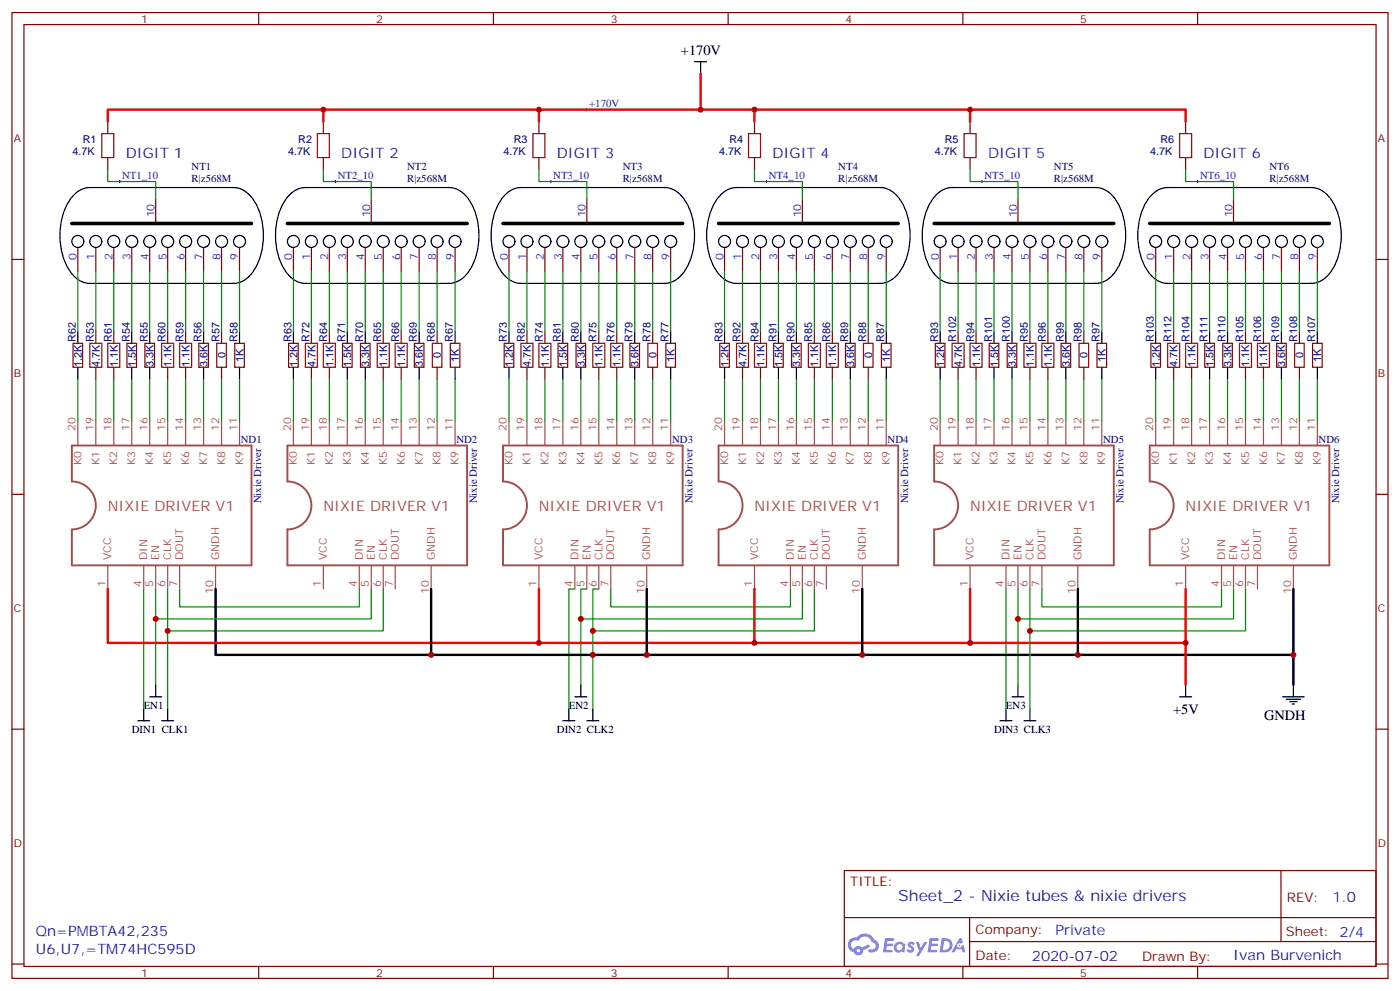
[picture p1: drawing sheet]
<svg xmlns="http://www.w3.org/2000/svg" width="412mm" height="292mm" viewBox="0 0 412 292" stroke-linecap="round" stroke-linejoin="round" font-family="sans-serif">
<defs><g id="words">
<text font-size="4.6" fill="#00f" x="264.6" y="265.1">Sheet_2 - Nixie tubes &amp; nixie drivers</text>
<g font-size="4.2">
<text x="200.6" y="16.1">+170V</text>
<text x="345.6" y="210.1">+5V</text>
<text x="372.4" y="211.8">GNDH</text>
</g>
<g font-size="4.2" fill="#00f">
<text x="37" y="46.4">DIGIT 1</text>
<text x="100.5" y="46.4">DIGIT 2</text>
<text x="164" y="46.4">DIGIT 3</text>
<text x="227.5" y="46.4">DIGIT 4</text>
<text x="291" y="46.4">DIGIT 5</text>
<text x="354.5" y="46.4">DIGIT 6</text>
<text x="392.5" y="265.6">1.0</text>
<text x="10.6" y="275.7">Qn=PMBTA42,235</text>
<text x="310.9" y="275.1">Private</text>
<text x="10.6" y="281">U6,U7,=TM74HC595D</text>
<text x="304" y="282.9">2020-07-02</text>
<text x="363.2" y="282.6">Ivan Burvenich</text>
</g>
<g font-size="4.2" fill="#a54b4b">
<text x="31.7" y="150.4">NIXIE DRIVER V1</text>
<text x="95.2" y="150.4">NIXIE DRIVER V1</text>
<text x="158.7" y="150.4">NIXIE DRIVER V1</text>
<text x="222.2" y="150.4">NIXIE DRIVER V1</text>
<text x="285.7" y="150.4">NIXIE DRIVER V1</text>
<text x="349.2" y="150.4">NIXIE DRIVER V1</text>
</g>
<g font-size="3.9" fill="#800">
<text x="250.5" y="260.9">TITLE:</text>
<text x="379.1" y="265.6">REV:</text>
<text x="287.4" y="275.1">Company:</text>
<text x="378.7" y="275.7">Sheet: 2/4</text>
<text x="287.4" y="282.8">Date:</text>
<text x="336.4" y="282.8">Drawn By:</text>
</g>
<g font-size="3.2" fill="#800">
<text x="41.6" y="6.7">1</text>
<text x="110.8" y="6.7">2</text>
<text x="179.9" y="6.7">3</text>
<text x="249.1" y="6.7">4</text>
<text x="318.2" y="6.7">5</text>
<text x="4.1" y="41.8">A</text>
<text x="405.9" y="41.8">A</text>
<text x="4.1" y="110.9">B</text>
<text x="405.9" y="110.9">B</text>
<text x="4.1" y="180.1">C</text>
<text x="405.9" y="180.1">C</text>
<text x="4.1" y="249.2">D</text>
<text x="405.9" y="249.2">D</text>
<text x="41.6" y="287.5">1</text>
<text x="110.8" y="287.5">2</text>
<text x="179.9" y="287.5">3</text>
<text x="249.1" y="287.5">4</text>
<text x="318.2" y="287.5">5</text>
</g>
<g font-size="3.2" fill="#00f">
<text x="173.6" y="31.4">+170V</text>
<text x="36" y="52.6">NT1_10</text>
<text x="99.5" y="52.6">NT2_10</text>
<text x="163" y="52.6">NT3_10</text>
<text x="226.5" y="52.6">NT4_10</text>
<text x="290" y="52.6">NT5_10</text>
<text x="353.5" y="52.6">NT6_10</text>
<text x="45.5" y="64" transform="rotate(-90 45.5 64)">10</text>
<text x="109" y="64" transform="rotate(-90 109 64)">10</text>
<text x="172.5" y="64" transform="rotate(-90 172.5 64)">10</text>
<text x="236" y="64" transform="rotate(-90 236 64)">10</text>
<text x="299.5" y="64" transform="rotate(-90 299.5 64)">10</text>
<text x="363" y="64" transform="rotate(-90 363 64)">10</text>
<text x="22.6" y="76.6" transform="rotate(-90 22.6 76.6)">0</text>
<text x="27.9" y="76.6" transform="rotate(-90 27.9 76.6)">1</text>
<text x="33.2" y="76.6" transform="rotate(-90 33.2 76.6)">2</text>
<text x="38.5" y="76.6" transform="rotate(-90 38.5 76.6)">3</text>
<text x="43.7" y="76.6" transform="rotate(-90 43.7 76.6)">4</text>
<text x="49" y="76.6" transform="rotate(-90 49 76.6)">5</text>
<text x="54.3" y="76.6" transform="rotate(-90 54.3 76.6)">6</text>
<text x="59.6" y="76.6" transform="rotate(-90 59.6 76.6)">7</text>
<text x="64.9" y="76.6" transform="rotate(-90 64.9 76.6)">8</text>
<text x="70.2" y="76.6" transform="rotate(-90 70.2 76.6)">9</text>
<text x="86.1" y="76.6" transform="rotate(-90 86.1 76.6)">0</text>
<text x="91.4" y="76.6" transform="rotate(-90 91.4 76.6)">1</text>
<text x="96.7" y="76.6" transform="rotate(-90 96.7 76.6)">2</text>
<text x="102" y="76.6" transform="rotate(-90 102 76.6)">3</text>
<text x="107.2" y="76.6" transform="rotate(-90 107.2 76.6)">4</text>
<text x="112.5" y="76.6" transform="rotate(-90 112.5 76.6)">5</text>
<text x="117.8" y="76.6" transform="rotate(-90 117.8 76.6)">6</text>
<text x="123.1" y="76.6" transform="rotate(-90 123.1 76.6)">7</text>
<text x="128.4" y="76.6" transform="rotate(-90 128.4 76.6)">8</text>
<text x="133.7" y="76.6" transform="rotate(-90 133.7 76.6)">9</text>
<text x="149.6" y="76.6" transform="rotate(-90 149.6 76.6)">0</text>
<text x="154.9" y="76.6" transform="rotate(-90 154.9 76.6)">1</text>
<text x="160.2" y="76.6" transform="rotate(-90 160.2 76.6)">2</text>
<text x="165.5" y="76.6" transform="rotate(-90 165.5 76.6)">3</text>
<text x="170.7" y="76.6" transform="rotate(-90 170.7 76.6)">4</text>
<text x="176" y="76.6" transform="rotate(-90 176 76.6)">5</text>
<text x="181.3" y="76.6" transform="rotate(-90 181.3 76.6)">6</text>
<text x="186.6" y="76.6" transform="rotate(-90 186.6 76.6)">7</text>
<text x="191.9" y="76.6" transform="rotate(-90 191.9 76.6)">8</text>
<text x="197.2" y="76.6" transform="rotate(-90 197.2 76.6)">9</text>
<text x="213.1" y="76.6" transform="rotate(-90 213.1 76.6)">0</text>
<text x="218.4" y="76.6" transform="rotate(-90 218.4 76.6)">1</text>
<text x="223.7" y="76.6" transform="rotate(-90 223.7 76.6)">2</text>
<text x="229" y="76.6" transform="rotate(-90 229 76.6)">3</text>
<text x="234.2" y="76.6" transform="rotate(-90 234.2 76.6)">4</text>
<text x="239.5" y="76.6" transform="rotate(-90 239.5 76.6)">5</text>
<text x="244.8" y="76.6" transform="rotate(-90 244.8 76.6)">6</text>
<text x="250.1" y="76.6" transform="rotate(-90 250.1 76.6)">7</text>
<text x="255.4" y="76.6" transform="rotate(-90 255.4 76.6)">8</text>
<text x="260.7" y="76.6" transform="rotate(-90 260.7 76.6)">9</text>
<text x="276.6" y="76.6" transform="rotate(-90 276.6 76.6)">0</text>
<text x="281.9" y="76.6" transform="rotate(-90 281.9 76.6)">1</text>
<text x="287.2" y="76.6" transform="rotate(-90 287.2 76.6)">2</text>
<text x="292.5" y="76.6" transform="rotate(-90 292.5 76.6)">3</text>
<text x="297.7" y="76.6" transform="rotate(-90 297.7 76.6)">4</text>
<text x="303" y="76.6" transform="rotate(-90 303 76.6)">5</text>
<text x="308.3" y="76.6" transform="rotate(-90 308.3 76.6)">6</text>
<text x="313.6" y="76.6" transform="rotate(-90 313.6 76.6)">7</text>
<text x="318.9" y="76.6" transform="rotate(-90 318.9 76.6)">8</text>
<text x="324.2" y="76.6" transform="rotate(-90 324.2 76.6)">9</text>
<text x="340.1" y="76.6" transform="rotate(-90 340.1 76.6)">0</text>
<text x="345.4" y="76.6" transform="rotate(-90 345.4 76.6)">1</text>
<text x="350.7" y="76.6" transform="rotate(-90 350.7 76.6)">2</text>
<text x="356" y="76.6" transform="rotate(-90 356 76.6)">3</text>
<text x="361.2" y="76.6" transform="rotate(-90 361.2 76.6)">4</text>
<text x="366.5" y="76.6" transform="rotate(-90 366.5 76.6)">5</text>
<text x="371.8" y="76.6" transform="rotate(-90 371.8 76.6)">6</text>
<text x="377.1" y="76.6" transform="rotate(-90 377.1 76.6)">7</text>
<text x="382.4" y="76.6" transform="rotate(-90 382.4 76.6)">8</text>
<text x="387.7" y="76.6" transform="rotate(-90 387.7 76.6)">9</text>
</g>
<g font-size="3.2" fill="#000080">
<text x="21.4" y="45.8">4.7K</text>
<text x="24.4" y="42.2">R1</text>
<text x="84.9" y="45.8">4.7K</text>
<text x="87.9" y="42.2">R2</text>
<text x="148.4" y="45.8">4.7K</text>
<text x="151.4" y="42.2">R3</text>
<text x="211.9" y="45.8">4.7K</text>
<text x="214.9" y="42.2">R4</text>
<text x="275.4" y="45.8">4.7K</text>
<text x="278.3" y="42.2">R5</text>
<text x="338.9" y="45.8">4.7K</text>
<text x="341.9" y="42.2">R6</text>
<text x="56.4" y="53.4">R|z568M</text>
<text x="56.4" y="49.9">NT1</text>
<text x="119.9" y="53.4">R|z568M</text>
<text x="119.9" y="49.9">NT2</text>
<text x="183.4" y="53.4">R|z568M</text>
<text x="183.4" y="49.9">NT3</text>
<text x="246.9" y="53.4">R|z568M</text>
<text x="246.9" y="49.9">NT4</text>
<text x="310.4" y="53.4">R|z568M</text>
<text x="310.4" y="49.9">NT5</text>
<text x="373.9" y="53.4">R|z568M</text>
<text x="373.9" y="49.9">NT6</text>
<text x="22.3" y="100.6" transform="rotate(-90 22.3 100.6)">R62</text>
<text x="27.6" y="100.6" transform="rotate(-90 27.6 100.6)">R53</text>
<text x="32.9" y="100.6" transform="rotate(-90 32.9 100.6)">R61</text>
<text x="38.2" y="100.6" transform="rotate(-90 38.2 100.6)">R54</text>
<text x="43.5" y="100.6" transform="rotate(-90 43.5 100.6)">R55</text>
<text x="48.8" y="100.6" transform="rotate(-90 48.8 100.6)">R60</text>
<text x="54" y="100.6" transform="rotate(-90 54 100.6)">R59</text>
<text x="59.3" y="100.6" transform="rotate(-90 59.3 100.6)">R56</text>
<text x="64.6" y="100.6" transform="rotate(-90 64.6 100.6)">R57</text>
<text x="69.9" y="100.6" transform="rotate(-90 69.9 100.6)">R58</text>
<text x="85.8" y="100.6" transform="rotate(-90 85.8 100.6)">R63</text>
<text x="91.1" y="100.6" transform="rotate(-90 91.1 100.6)">R72</text>
<text x="96.4" y="100.6" transform="rotate(-90 96.4 100.6)">R64</text>
<text x="101.7" y="100.6" transform="rotate(-90 101.7 100.6)">R71</text>
<text x="107" y="100.6" transform="rotate(-90 107 100.6)">R70</text>
<text x="112.3" y="100.6" transform="rotate(-90 112.3 100.6)">R65</text>
<text x="117.5" y="100.6" transform="rotate(-90 117.5 100.6)">R66</text>
<text x="122.8" y="100.6" transform="rotate(-90 122.8 100.6)">R69</text>
<text x="128.1" y="100.6" transform="rotate(-90 128.1 100.6)">R68</text>
<text x="133.4" y="100.6" transform="rotate(-90 133.4 100.6)">R67</text>
<text x="149.3" y="100.6" transform="rotate(-90 149.3 100.6)">R73</text>
<text x="154.6" y="100.6" transform="rotate(-90 154.6 100.6)">R82</text>
<text x="159.9" y="100.6" transform="rotate(-90 159.9 100.6)">R74</text>
<text x="165.2" y="100.6" transform="rotate(-90 165.2 100.6)">R81</text>
<text x="170.5" y="100.6" transform="rotate(-90 170.5 100.6)">R80</text>
<text x="175.8" y="100.6" transform="rotate(-90 175.8 100.6)">R75</text>
<text x="181" y="100.6" transform="rotate(-90 181 100.6)">R76</text>
<text x="186.3" y="100.6" transform="rotate(-90 186.3 100.6)">R79</text>
<text x="191.6" y="100.6" transform="rotate(-90 191.6 100.6)">R78</text>
<text x="196.9" y="100.6" transform="rotate(-90 196.9 100.6)">R77</text>
<text x="212.8" y="100.6" transform="rotate(-90 212.8 100.6)">R83</text>
<text x="218.1" y="100.6" transform="rotate(-90 218.1 100.6)">R92</text>
<text x="223.4" y="100.6" transform="rotate(-90 223.4 100.6)">R84</text>
<text x="228.7" y="100.6" transform="rotate(-90 228.7 100.6)">R91</text>
<text x="234" y="100.6" transform="rotate(-90 234 100.6)">R90</text>
<text x="239.3" y="100.6" transform="rotate(-90 239.3 100.6)">R85</text>
<text x="244.5" y="100.6" transform="rotate(-90 244.5 100.6)">R86</text>
<text x="249.8" y="100.6" transform="rotate(-90 249.8 100.6)">R89</text>
<text x="255.1" y="100.6" transform="rotate(-90 255.1 100.6)">R88</text>
<text x="260.4" y="100.6" transform="rotate(-90 260.4 100.6)">R87</text>
<text x="276.3" y="100.6" transform="rotate(-90 276.3 100.6)">R93</text>
<text x="281.6" y="100.6" transform="rotate(-90 281.6 100.6)">R102</text>
<text x="286.9" y="100.6" transform="rotate(-90 286.9 100.6)">R94</text>
<text x="292.2" y="100.6" transform="rotate(-90 292.2 100.6)">R101</text>
<text x="297.5" y="100.6" transform="rotate(-90 297.5 100.6)">R100</text>
<text x="302.8" y="100.6" transform="rotate(-90 302.8 100.6)">R95</text>
<text x="308" y="100.6" transform="rotate(-90 308 100.6)">R96</text>
<text x="313.3" y="100.6" transform="rotate(-90 313.3 100.6)">R99</text>
<text x="318.6" y="100.6" transform="rotate(-90 318.6 100.6)">R98</text>
<text x="323.9" y="100.6" transform="rotate(-90 323.9 100.6)">R97</text>
<text x="339.8" y="100.6" transform="rotate(-90 339.8 100.6)">R103</text>
<text x="345.1" y="100.6" transform="rotate(-90 345.1 100.6)">R112</text>
<text x="350.4" y="100.6" transform="rotate(-90 350.4 100.6)">R104</text>
<text x="355.7" y="100.6" transform="rotate(-90 355.7 100.6)">R111</text>
<text x="361" y="100.6" transform="rotate(-90 361 100.6)">R110</text>
<text x="366.3" y="100.6" transform="rotate(-90 366.3 100.6)">R105</text>
<text x="371.5" y="100.6" transform="rotate(-90 371.5 100.6)">R106</text>
<text x="376.8" y="100.6" transform="rotate(-90 376.8 100.6)">R109</text>
<text x="382.1" y="100.6" transform="rotate(-90 382.1 100.6)">R108</text>
<text x="387.4" y="100.6" transform="rotate(-90 387.4 100.6)">R107</text>
<text x="24.1" y="108" transform="rotate(-90 24.1 108)">1.2K</text>
<text x="29.4" y="108" transform="rotate(-90 29.4 108)">4.7K</text>
<text x="34.7" y="108" transform="rotate(-90 34.7 108)">1.1K</text>
<text x="40" y="108" transform="rotate(-90 40 108)">1.5K</text>
<text x="45.2" y="108" transform="rotate(-90 45.2 108)">3.3K</text>
<text x="50.5" y="108" transform="rotate(-90 50.5 108)">1.1K</text>
<text x="55.8" y="108" transform="rotate(-90 55.8 108)">1.1K</text>
<text x="61.1" y="108" transform="rotate(-90 61.1 108)">3.6K</text>
<text x="66.4" y="105.5" transform="rotate(-90 66.4 105.5)">0</text>
<text x="71.7" y="106.6" transform="rotate(-90 71.7 106.6)">1K</text>
<text x="87.6" y="108" transform="rotate(-90 87.6 108)">1.2K</text>
<text x="92.9" y="108" transform="rotate(-90 92.9 108)">4.7K</text>
<text x="98.2" y="108" transform="rotate(-90 98.2 108)">1.1K</text>
<text x="103.5" y="108" transform="rotate(-90 103.5 108)">1.5K</text>
<text x="108.7" y="108" transform="rotate(-90 108.7 108)">3.3K</text>
<text x="114" y="108" transform="rotate(-90 114 108)">1.1K</text>
<text x="119.3" y="108" transform="rotate(-90 119.3 108)">1.1K</text>
<text x="124.6" y="108" transform="rotate(-90 124.6 108)">3.6K</text>
<text x="129.9" y="105.5" transform="rotate(-90 129.9 105.5)">0</text>
<text x="135.2" y="106.6" transform="rotate(-90 135.2 106.6)">1K</text>
<text x="151.1" y="108" transform="rotate(-90 151.1 108)">1.2K</text>
<text x="156.4" y="108" transform="rotate(-90 156.4 108)">4.7K</text>
<text x="161.7" y="108" transform="rotate(-90 161.7 108)">1.1K</text>
<text x="167" y="108" transform="rotate(-90 167 108)">1.5K</text>
<text x="172.2" y="108" transform="rotate(-90 172.2 108)">3.3K</text>
<text x="177.5" y="108" transform="rotate(-90 177.5 108)">1.1K</text>
<text x="182.8" y="108" transform="rotate(-90 182.8 108)">1.1K</text>
<text x="188.1" y="108" transform="rotate(-90 188.1 108)">3.6K</text>
<text x="193.4" y="105.5" transform="rotate(-90 193.4 105.5)">0</text>
<text x="198.7" y="106.6" transform="rotate(-90 198.7 106.6)">1K</text>
<text x="214.6" y="108" transform="rotate(-90 214.6 108)">1.2K</text>
<text x="219.9" y="108" transform="rotate(-90 219.9 108)">4.7K</text>
<text x="225.2" y="108" transform="rotate(-90 225.2 108)">1.1K</text>
<text x="230.5" y="108" transform="rotate(-90 230.5 108)">1.5K</text>
<text x="235.7" y="108" transform="rotate(-90 235.7 108)">3.3K</text>
<text x="241" y="108" transform="rotate(-90 241 108)">1.1K</text>
<text x="246.3" y="108" transform="rotate(-90 246.3 108)">1.1K</text>
<text x="251.6" y="108" transform="rotate(-90 251.6 108)">3.6K</text>
<text x="256.9" y="105.5" transform="rotate(-90 256.9 105.5)">0</text>
<text x="262.2" y="106.6" transform="rotate(-90 262.2 106.6)">1K</text>
<text x="278.1" y="108" transform="rotate(-90 278.1 108)">1.2K</text>
<text x="283.4" y="108" transform="rotate(-90 283.4 108)">4.7K</text>
<text x="288.7" y="108" transform="rotate(-90 288.7 108)">1.1K</text>
<text x="294" y="108" transform="rotate(-90 294 108)">1.5K</text>
<text x="299.2" y="108" transform="rotate(-90 299.2 108)">3.3K</text>
<text x="304.5" y="108" transform="rotate(-90 304.5 108)">1.1K</text>
<text x="309.8" y="108" transform="rotate(-90 309.8 108)">1.1K</text>
<text x="315.1" y="108" transform="rotate(-90 315.1 108)">3.6K</text>
<text x="320.4" y="105.5" transform="rotate(-90 320.4 105.5)">0</text>
<text x="325.7" y="106.6" transform="rotate(-90 325.7 106.6)">1K</text>
<text x="341.6" y="108" transform="rotate(-90 341.6 108)">1.2K</text>
<text x="346.9" y="108" transform="rotate(-90 346.9 108)">4.7K</text>
<text x="352.2" y="108" transform="rotate(-90 352.2 108)">1.1K</text>
<text x="357.5" y="108" transform="rotate(-90 357.5 108)">1.5K</text>
<text x="362.7" y="108" transform="rotate(-90 362.7 108)">3.3K</text>
<text x="368" y="108" transform="rotate(-90 368 108)">1.1K</text>
<text x="373.3" y="108" transform="rotate(-90 373.3 108)">1.1K</text>
<text x="378.6" y="108" transform="rotate(-90 378.6 108)">3.6K</text>
<text x="383.9" y="105.5" transform="rotate(-90 383.9 105.5)">0</text>
<text x="389.2" y="106.6" transform="rotate(-90 389.2 106.6)">1K</text>
<text x="71" y="130.4">ND1</text>
<text x="134.5" y="130.4">ND2</text>
<text x="198" y="130.4">ND3</text>
<text x="261.5" y="130.4">ND4</text>
<text x="325" y="130.4">ND5</text>
<text x="388.4" y="130.4">ND6</text>
<text x="77" y="148.2" transform="rotate(-90 77 148.2)">Nixie Driver</text>
<text x="140.5" y="148.2" transform="rotate(-90 140.5 148.2)">Nixie Driver</text>
<text x="204" y="148.2" transform="rotate(-90 204 148.2)">Nixie Driver</text>
<text x="267.5" y="148.2" transform="rotate(-90 267.5 148.2)">Nixie Driver</text>
<text x="331" y="148.2" transform="rotate(-90 331 148.2)">Nixie Driver</text>
<text x="394.5" y="148.2" transform="rotate(-90 394.5 148.2)">Nixie Driver</text>
</g>
<g font-size="3.2" fill="#a54b4b">
<text x="22.2" y="126.9" transform="rotate(-90 22.2 126.9)">20</text>
<text x="27.5" y="126.9" transform="rotate(-90 27.5 126.9)">19</text>
<text x="32.8" y="126.9" transform="rotate(-90 32.8 126.9)">18</text>
<text x="38.1" y="126.9" transform="rotate(-90 38.1 126.9)">17</text>
<text x="43.4" y="126.9" transform="rotate(-90 43.4 126.9)">16</text>
<text x="48.7" y="126.9" transform="rotate(-90 48.7 126.9)">15</text>
<text x="54" y="126.9" transform="rotate(-90 54 126.9)">14</text>
<text x="59.3" y="126.9" transform="rotate(-90 59.3 126.9)">13</text>
<text x="64.6" y="126.9" transform="rotate(-90 64.6 126.9)">12</text>
<text x="69.9" y="126.9" transform="rotate(-90 69.9 126.9)">11</text>
<text x="85.7" y="126.9" transform="rotate(-90 85.7 126.9)">20</text>
<text x="91" y="126.9" transform="rotate(-90 91 126.9)">19</text>
<text x="96.3" y="126.9" transform="rotate(-90 96.3 126.9)">18</text>
<text x="101.6" y="126.9" transform="rotate(-90 101.6 126.9)">17</text>
<text x="106.9" y="126.9" transform="rotate(-90 106.9 126.9)">16</text>
<text x="112.2" y="126.9" transform="rotate(-90 112.2 126.9)">15</text>
<text x="117.5" y="126.9" transform="rotate(-90 117.5 126.9)">14</text>
<text x="122.8" y="126.9" transform="rotate(-90 122.8 126.9)">13</text>
<text x="128.1" y="126.9" transform="rotate(-90 128.1 126.9)">12</text>
<text x="133.4" y="126.9" transform="rotate(-90 133.4 126.9)">11</text>
<text x="149.2" y="126.9" transform="rotate(-90 149.2 126.9)">20</text>
<text x="154.5" y="126.9" transform="rotate(-90 154.5 126.9)">19</text>
<text x="159.8" y="126.9" transform="rotate(-90 159.8 126.9)">18</text>
<text x="165.1" y="126.9" transform="rotate(-90 165.1 126.9)">17</text>
<text x="170.4" y="126.9" transform="rotate(-90 170.4 126.9)">16</text>
<text x="175.7" y="126.9" transform="rotate(-90 175.7 126.9)">15</text>
<text x="181" y="126.9" transform="rotate(-90 181 126.9)">14</text>
<text x="186.3" y="126.9" transform="rotate(-90 186.3 126.9)">13</text>
<text x="191.6" y="126.9" transform="rotate(-90 191.6 126.9)">12</text>
<text x="196.9" y="126.9" transform="rotate(-90 196.9 126.9)">11</text>
<text x="212.7" y="126.9" transform="rotate(-90 212.7 126.9)">20</text>
<text x="218" y="126.9" transform="rotate(-90 218 126.9)">19</text>
<text x="223.3" y="126.9" transform="rotate(-90 223.3 126.9)">18</text>
<text x="228.6" y="126.9" transform="rotate(-90 228.6 126.9)">17</text>
<text x="233.9" y="126.9" transform="rotate(-90 233.9 126.9)">16</text>
<text x="239.2" y="126.9" transform="rotate(-90 239.2 126.9)">15</text>
<text x="244.5" y="126.9" transform="rotate(-90 244.5 126.9)">14</text>
<text x="249.8" y="126.9" transform="rotate(-90 249.8 126.9)">13</text>
<text x="255.1" y="126.9" transform="rotate(-90 255.1 126.9)">12</text>
<text x="260.4" y="126.9" transform="rotate(-90 260.4 126.9)">11</text>
<text x="276.2" y="126.9" transform="rotate(-90 276.2 126.9)">20</text>
<text x="281.5" y="126.9" transform="rotate(-90 281.5 126.9)">19</text>
<text x="286.8" y="126.9" transform="rotate(-90 286.8 126.9)">18</text>
<text x="292.1" y="126.9" transform="rotate(-90 292.1 126.9)">17</text>
<text x="297.4" y="126.9" transform="rotate(-90 297.4 126.9)">16</text>
<text x="302.7" y="126.9" transform="rotate(-90 302.7 126.9)">15</text>
<text x="308" y="126.9" transform="rotate(-90 308 126.9)">14</text>
<text x="313.3" y="126.9" transform="rotate(-90 313.3 126.9)">13</text>
<text x="318.6" y="126.9" transform="rotate(-90 318.6 126.9)">12</text>
<text x="323.9" y="126.9" transform="rotate(-90 323.9 126.9)">11</text>
<text x="339.7" y="126.9" transform="rotate(-90 339.7 126.9)">20</text>
<text x="345" y="126.9" transform="rotate(-90 345 126.9)">19</text>
<text x="350.3" y="126.9" transform="rotate(-90 350.3 126.9)">18</text>
<text x="355.6" y="126.9" transform="rotate(-90 355.6 126.9)">17</text>
<text x="360.9" y="126.9" transform="rotate(-90 360.9 126.9)">16</text>
<text x="366.2" y="126.9" transform="rotate(-90 366.2 126.9)">15</text>
<text x="371.5" y="126.9" transform="rotate(-90 371.5 126.9)">14</text>
<text x="376.8" y="126.9" transform="rotate(-90 376.8 126.9)">13</text>
<text x="382.1" y="126.9" transform="rotate(-90 382.1 126.9)">12</text>
<text x="387.4" y="126.9" transform="rotate(-90 387.4 126.9)">11</text>
<text x="24" y="137" transform="rotate(-90 24 137)">K0</text>
<text x="29.3" y="137" transform="rotate(-90 29.3 137)">K1</text>
<text x="34.6" y="137" transform="rotate(-90 34.6 137)">K2</text>
<text x="39.8" y="137" transform="rotate(-90 39.8 137)">K3</text>
<text x="45.1" y="137" transform="rotate(-90 45.1 137)">K4</text>
<text x="50.4" y="137" transform="rotate(-90 50.4 137)">K5</text>
<text x="55.7" y="137" transform="rotate(-90 55.7 137)">K6</text>
<text x="61" y="137" transform="rotate(-90 61 137)">K7</text>
<text x="66.3" y="137" transform="rotate(-90 66.3 137)">K8</text>
<text x="71.6" y="137" transform="rotate(-90 71.6 137)">K9</text>
<text x="87.5" y="137" transform="rotate(-90 87.5 137)">K0</text>
<text x="92.8" y="137" transform="rotate(-90 92.8 137)">K1</text>
<text x="98.1" y="137" transform="rotate(-90 98.1 137)">K2</text>
<text x="103.3" y="137" transform="rotate(-90 103.3 137)">K3</text>
<text x="108.6" y="137" transform="rotate(-90 108.6 137)">K4</text>
<text x="113.9" y="137" transform="rotate(-90 113.9 137)">K5</text>
<text x="119.2" y="137" transform="rotate(-90 119.2 137)">K6</text>
<text x="124.5" y="137" transform="rotate(-90 124.5 137)">K7</text>
<text x="129.8" y="137" transform="rotate(-90 129.8 137)">K8</text>
<text x="135.1" y="137" transform="rotate(-90 135.1 137)">K9</text>
<text x="151" y="137" transform="rotate(-90 151 137)">K0</text>
<text x="156.3" y="137" transform="rotate(-90 156.3 137)">K1</text>
<text x="161.6" y="137" transform="rotate(-90 161.6 137)">K2</text>
<text x="166.8" y="137" transform="rotate(-90 166.8 137)">K3</text>
<text x="172.1" y="137" transform="rotate(-90 172.1 137)">K4</text>
<text x="177.4" y="137" transform="rotate(-90 177.4 137)">K5</text>
<text x="182.7" y="137" transform="rotate(-90 182.7 137)">K6</text>
<text x="188" y="137" transform="rotate(-90 188 137)">K7</text>
<text x="193.3" y="137" transform="rotate(-90 193.3 137)">K8</text>
<text x="198.6" y="137" transform="rotate(-90 198.6 137)">K9</text>
<text x="214.5" y="137" transform="rotate(-90 214.5 137)">K0</text>
<text x="219.8" y="137" transform="rotate(-90 219.8 137)">K1</text>
<text x="225.1" y="137" transform="rotate(-90 225.1 137)">K2</text>
<text x="230.3" y="137" transform="rotate(-90 230.3 137)">K3</text>
<text x="235.6" y="137" transform="rotate(-90 235.6 137)">K4</text>
<text x="240.9" y="137" transform="rotate(-90 240.9 137)">K5</text>
<text x="246.2" y="137" transform="rotate(-90 246.2 137)">K6</text>
<text x="251.5" y="137" transform="rotate(-90 251.5 137)">K7</text>
<text x="256.8" y="137" transform="rotate(-90 256.8 137)">K8</text>
<text x="262.1" y="137" transform="rotate(-90 262.1 137)">K9</text>
<text x="278" y="137" transform="rotate(-90 278 137)">K0</text>
<text x="283.3" y="137" transform="rotate(-90 283.3 137)">K1</text>
<text x="288.6" y="137" transform="rotate(-90 288.6 137)">K2</text>
<text x="293.8" y="137" transform="rotate(-90 293.8 137)">K3</text>
<text x="299.1" y="137" transform="rotate(-90 299.1 137)">K4</text>
<text x="304.4" y="137" transform="rotate(-90 304.4 137)">K5</text>
<text x="309.7" y="137" transform="rotate(-90 309.7 137)">K6</text>
<text x="315" y="137" transform="rotate(-90 315 137)">K7</text>
<text x="320.3" y="137" transform="rotate(-90 320.3 137)">K8</text>
<text x="325.6" y="137" transform="rotate(-90 325.6 137)">K9</text>
<text x="341.5" y="137" transform="rotate(-90 341.5 137)">K0</text>
<text x="346.8" y="137" transform="rotate(-90 346.8 137)">K1</text>
<text x="352.1" y="137" transform="rotate(-90 352.1 137)">K2</text>
<text x="357.3" y="137" transform="rotate(-90 357.3 137)">K3</text>
<text x="362.6" y="137" transform="rotate(-90 362.6 137)">K4</text>
<text x="367.9" y="137" transform="rotate(-90 367.9 137)">K5</text>
<text x="373.2" y="137" transform="rotate(-90 373.2 137)">K6</text>
<text x="378.5" y="137" transform="rotate(-90 378.5 137)">K7</text>
<text x="383.8" y="137" transform="rotate(-90 383.8 137)">K8</text>
<text x="389.1" y="137" transform="rotate(-90 389.1 137)">K9</text>
<text x="32.8" y="164.8" transform="rotate(-90 32.8 164.8)">VCC</text>
<text x="43.4" y="164.8" transform="rotate(-90 43.4 164.8)">DIN</text>
<text x="46.9" y="164.8" transform="rotate(-90 46.9 164.8)">EN</text>
<text x="50.4" y="164.8" transform="rotate(-90 50.4 164.8)">CLK</text>
<text x="54" y="164.8" transform="rotate(-90 54 164.8)">DOUT</text>
<text x="64.5" y="164.8" transform="rotate(-90 64.5 164.8)">GNDH</text>
<text x="96.3" y="164.8" transform="rotate(-90 96.3 164.8)">VCC</text>
<text x="106.9" y="164.8" transform="rotate(-90 106.9 164.8)">DIN</text>
<text x="110.4" y="164.8" transform="rotate(-90 110.4 164.8)">EN</text>
<text x="113.9" y="164.8" transform="rotate(-90 113.9 164.8)">CLK</text>
<text x="117.5" y="164.8" transform="rotate(-90 117.5 164.8)">DOUT</text>
<text x="128" y="164.8" transform="rotate(-90 128 164.8)">GNDH</text>
<text x="159.8" y="164.8" transform="rotate(-90 159.8 164.8)">VCC</text>
<text x="170.4" y="164.8" transform="rotate(-90 170.4 164.8)">DIN</text>
<text x="173.9" y="164.8" transform="rotate(-90 173.9 164.8)">EN</text>
<text x="177.4" y="164.8" transform="rotate(-90 177.4 164.8)">CLK</text>
<text x="181" y="164.8" transform="rotate(-90 181 164.8)">DOUT</text>
<text x="191.5" y="164.8" transform="rotate(-90 191.5 164.8)">GNDH</text>
<text x="223.3" y="164.8" transform="rotate(-90 223.3 164.8)">VCC</text>
<text x="233.9" y="164.8" transform="rotate(-90 233.9 164.8)">DIN</text>
<text x="237.4" y="164.8" transform="rotate(-90 237.4 164.8)">EN</text>
<text x="240.9" y="164.8" transform="rotate(-90 240.9 164.8)">CLK</text>
<text x="244.5" y="164.8" transform="rotate(-90 244.5 164.8)">DOUT</text>
<text x="255" y="164.8" transform="rotate(-90 255 164.8)">GNDH</text>
<text x="286.8" y="164.8" transform="rotate(-90 286.8 164.8)">VCC</text>
<text x="297.4" y="164.8" transform="rotate(-90 297.4 164.8)">DIN</text>
<text x="300.9" y="164.8" transform="rotate(-90 300.9 164.8)">EN</text>
<text x="304.4" y="164.8" transform="rotate(-90 304.4 164.8)">CLK</text>
<text x="308" y="164.8" transform="rotate(-90 308 164.8)">DOUT</text>
<text x="318.5" y="164.8" transform="rotate(-90 318.5 164.8)">GNDH</text>
<text x="350.3" y="164.8" transform="rotate(-90 350.3 164.8)">VCC</text>
<text x="360.9" y="164.8" transform="rotate(-90 360.9 164.8)">DIN</text>
<text x="364.4" y="164.8" transform="rotate(-90 364.4 164.8)">EN</text>
<text x="367.9" y="164.8" transform="rotate(-90 367.9 164.8)">CLK</text>
<text x="371.5" y="164.8" transform="rotate(-90 371.5 164.8)">DOUT</text>
<text x="382" y="164.8" transform="rotate(-90 382 164.8)">GNDH</text>
<text x="31.1" y="172.7" transform="rotate(-90 31.1 172.7)">1</text>
<text x="41.6" y="172.7" transform="rotate(-90 41.6 172.7)">4</text>
<text x="45.2" y="172.7" transform="rotate(-90 45.2 172.7)">5</text>
<text x="48.7" y="172.7" transform="rotate(-90 48.7 172.7)">6</text>
<text x="52.2" y="172.7" transform="rotate(-90 52.2 172.7)">7</text>
<text x="94.6" y="172.7" transform="rotate(-90 94.6 172.7)">1</text>
<text x="105.1" y="172.7" transform="rotate(-90 105.1 172.7)">4</text>
<text x="108.7" y="172.7" transform="rotate(-90 108.7 172.7)">5</text>
<text x="112.2" y="172.7" transform="rotate(-90 112.2 172.7)">6</text>
<text x="115.7" y="172.7" transform="rotate(-90 115.7 172.7)">7</text>
<text x="158.1" y="172.7" transform="rotate(-90 158.1 172.7)">1</text>
<text x="168.6" y="172.7" transform="rotate(-90 168.6 172.7)">4</text>
<text x="172.2" y="172.7" transform="rotate(-90 172.2 172.7)">5</text>
<text x="175.7" y="172.7" transform="rotate(-90 175.7 172.7)">6</text>
<text x="179.2" y="172.7" transform="rotate(-90 179.2 172.7)">7</text>
<text x="221.6" y="172.7" transform="rotate(-90 221.6 172.7)">1</text>
<text x="232.1" y="172.7" transform="rotate(-90 232.1 172.7)">4</text>
<text x="235.7" y="172.7" transform="rotate(-90 235.7 172.7)">5</text>
<text x="239.2" y="172.7" transform="rotate(-90 239.2 172.7)">6</text>
<text x="242.7" y="172.7" transform="rotate(-90 242.7 172.7)">7</text>
<text x="285.1" y="172.7" transform="rotate(-90 285.1 172.7)">1</text>
<text x="295.6" y="172.7" transform="rotate(-90 295.6 172.7)">4</text>
<text x="299.2" y="172.7" transform="rotate(-90 299.2 172.7)">5</text>
<text x="302.7" y="172.7" transform="rotate(-90 302.7 172.7)">6</text>
<text x="306.2" y="172.7" transform="rotate(-90 306.2 172.7)">7</text>
<text x="348.6" y="172.7" transform="rotate(-90 348.6 172.7)">1</text>
<text x="359.1" y="172.7" transform="rotate(-90 359.1 172.7)">4</text>
<text x="362.7" y="172.7" transform="rotate(-90 362.7 172.7)">5</text>
<text x="366.2" y="172.7" transform="rotate(-90 366.2 172.7)">6</text>
<text x="369.7" y="172.7" transform="rotate(-90 369.7 172.7)">7</text>
<text x="62.8" y="174.8" transform="rotate(-90 62.8 174.8)">10</text>
<text x="126.3" y="174.8" transform="rotate(-90 126.3 174.8)">10</text>
<text x="189.8" y="174.8" transform="rotate(-90 189.8 174.8)">10</text>
<text x="253.3" y="174.8" transform="rotate(-90 253.3 174.8)">10</text>
<text x="316.8" y="174.8" transform="rotate(-90 316.8 174.8)">10</text>
<text x="380.3" y="174.8" transform="rotate(-90 380.3 174.8)">10</text>
</g>
<g font-size="3.2">
<text x="42.3" y="208.7">EN1</text>
<text x="167.6" y="208.7">EN2</text>
<text x="296.3" y="208.7">EN3</text>
<text x="38.8" y="215.7">DIN1 CLK1</text>
<text x="164" y="215.7">DIN2 CLK2</text>
<text x="292.8" y="215.7">DIN3 CLK3</text>
</g>
</g></defs>
<g fill="none" stroke="#870000" stroke-width=".35">
<path d="M3.5 3.7h405.4v284.3h-405.4zM7.1 7.2h398.2v277.3h-398.2zM76.2 3.7v3.5M145.3 3.7v3.5M214.5 3.7v3.5M283.6 3.7v3.5M352.8 3.7v3.5M3.5 76.4h3.6M405.3 76.4h3.6M3.5 145.5h3.6M405.3 145.5h3.6M3.5 214.7h3.6"/>
<path d="M405.3 214.7h3.6M248.7 256.3h156.6v28.2h-156.6zM377.3 256.3v20.9M248.7 270.1h156.5M285.6 277.2h119.6M285.6 270.1v14.2M3.5 283.8h3.6M76.2 284.5v3.5M145.3 284.5v3.5M214.5 284.5v3.5M283.6 284.5v3.5M352.8 284.5v3.5"/>
<path d="M405.3 283.8h3.6"/>
</g>
<g fill="#5487ff">
<path d="M267.7 277.5a1.22 1.22 0 0 1 1.7 .2l-.4 .6a.47 .47 0 0 0-.3-.4 .47 .47 0 0 0-.5 .2l.1 .2a1.14 1.14 0 0 1 .8 1.8 1.14 1.14 0 0 1-1.9 0l-.2-.2 .5-.6 .7 .5a.29 .29 0 0 0 .3-.3 .29 .29 0 0 0-.2-.3 1.04 1.04 0 0 1-.6-1.7z"/>
<path d="M260.7 276.2h2.4l.3 .2-.2 .5-1.8 .1-.1 .8h1.5l.3 .4-.3 .4h-1.6l-.2 1.1h1.7l.2 .3-.2 .3-2.6 .1z"/>
<path d="M273.8 276.2h2.4l.3 .2-.1 .5-1.8 .1-.2 .8h1.6l.3 .4-.4 .4-1.6-.1-.1 1.1 1.7 .1 .2 .3-.2 .3-2.6 .1z"/>
<path d="M282.6 276.2h.7l.3 1.3-.6 .3a.69 .69 0 0 0-1 .3 .69 .69 0 0 0 .4 .9 .69 .69 0 0 0 .9-.6l.5-.2 .6 2.2h-.8l-.2-.9h-1.8l-.5 .9h-.8z"/>
<path d="M269.8 277.3h.8l.6 1.8 1.1-1.8h.9l-2.6 4.2h-.8l.9-1.5z"/>
<path d="M277.4 276.2l-.6 4.2h1.3a2.11 2.11 0 0 0 2.5-2.1 2.11 2.11 0 0 0-2.5-2.1zM278.1 277a1.39 1.39 0 0 1 1.7 1.4 1.39 1.39 0 0 1-1.8 1.2h-.3z"/>
<path d="M263.7 277.8a1.54 1.54 0 0 0-.1 2.2 1.54 1.54 0 0 0 2.2 .1l.6 .3 .3-2.3-.2-.3h-.4a1.49 1.49 0 0 0-2.4 0zM264 278.8a.94 .94 0 0 1 1.8 0 .94 .94 0 0 1-1.8 0z"/>
<path d="M250.4 276.6a2.18 2.18 0 0 0 1.1 3.7 1.44 1.44 0 0 0 1.6 .9 1.44 1.44 0 0 0 1.2-1.4l2-1.1-.5-.7-1.9 1a1.47 1.47 0 0 0-2.4 .4 1.39 1.39 0 0 1-.7-1.9 1.39 1.39 0 0 1 2-.5 2.12 2.12 0 0 1 2.2-1.3 2.12 2.12 0 0 1 1.9 1.7 1.14 1.14 0 0 1 1.1 1.4 1.14 1.14 0 0 1-1.7 .7 .43 .43 0 0 0-.5 .4 .43 .43 0 0 0 .4 .5 1.98 1.98 0 0 0 2.5-1.2 1.98 1.98 0 0 0-1.2-2.6 3.1 3.1 0 0 0-5.3-.6l-.9 .1zM252.3 279.9a.55 .55 0 0 1 1.1 0 .55 .55 0 0 1-1.1 0z"/>
<circle cx="282.6" cy="278.3" r=".26"/>
</g>
<g fill="none" stroke="#a64a4a" stroke-width=".35">
<path d="M22.9 124v6.9M28.2 124v6.9M33.5 124v6.9M38.8 124v6.9M44.1 124v6.9M49.4 124v6.9M54.7 124v6.9M60 124v6.9M65.3 124v6.9M70.6 124v6.9M86.4 124v6.9M91.7 124v6.9"/>
<path d="M97 124v6.9M102.3 124v6.9M107.6 124v6.9M112.9 124v6.9M118.2 124v6.9M123.5 124v6.9M128.8 124v6.9M134.1 124v6.9M149.9 124v6.9M155.2 124v6.9M160.5 124v6.9M165.8 124v6.9"/>
<path d="M171.1 124v6.9M176.4 124v6.9M181.7 124v6.9M187 124v6.9M192.3 124v6.9M197.6 124v6.9M213.4 124v6.9M218.7 124v6.9M224 124v6.9M229.3 124v6.9M234.6 124v6.9M239.9 124v6.9"/>
<path d="M245.2 124v6.9M250.5 124v6.9M255.8 124v6.9M261.1 124v6.9M276.9 124v6.9M282.2 124v6.9M287.5 124v6.9M292.8 124v6.9M298.1 124v6.9M303.4 124v6.9M308.7 124v6.9M314 124v6.9"/>
<path d="M319.3 124v6.9M324.6 124v6.9M340.4 124v6.9M345.7 124v6.9M351 124v6.9M356.3 124v6.9M361.6 124v6.9M366.9 124v6.9M372.2 124v6.9M377.5 124v6.9M382.8 124v6.9M388.1 124v6.9"/>
<path d="M31.7 166.4v7M42.3 166.4v7M45.9 166.4v7M49.4 166.4v7M52.9 166.4v7M63.5 166.4v7M95.2 166.4v7M105.8 166.4v7M109.4 166.4v7M112.9 166.4v7M116.4 166.4v7M127 166.4v7"/>
<path d="M158.7 166.4v7M169.3 166.4v7M172.9 166.4v7M176.4 166.4v7M179.9 166.4v7M190.5 166.4v7M222.2 166.4v7M232.8 166.4v7M236.4 166.4v7M239.9 166.4v7M243.4 166.4v7M254 166.4v7"/>
<path d="M285.8 166.4v7M296.3 166.4v7M299.9 166.4v7M303.4 166.4v7M306.9 166.4v7M317.5 166.4v7M349.2 166.4v7M359.8 166.4v7M363.4 166.4v7M366.9 166.4v7M370.4 166.4v7M381 166.4v7"/>
</g>
<path d="M21.2 131.2h52.9v35.2h-52.9v-10.5a7.1 7.1 0 0 0 7-7.1 7.1 7.1 0 0 0-7-7.1zM84.7 131.2h52.9v35.2h-52.9v-10.5a7.1 7.1 0 0 0 7-7.1 7.1 7.1 0 0 0-7-7.1zM148.2 131.2h52.9v35.2h-52.9v-10.5a7.1 7.1 0 0 0 7-7.1 7.1 7.1 0 0 0-7-7.1zM211.7 131.2h52.9v35.2h-52.9v-10.5a7.1 7.1 0 0 0 7-7.1 7.1 7.1 0 0 0-7-7.1zM275.2 131.2h52.9v35.2h-52.9v-10.5a7.1 7.1 0 0 0 7-7.1 7.1 7.1 0 0 0-7-7.1zM338.7 131.2h52.9v35.2h-52.9v-10.5a7.1 7.1 0 0 0 7-7.1 7.1 7.1 0 0 0-7-7.1z" fill="none" stroke="#a64a4a" stroke-width=".56"/>
<g fill="none" stroke="#870000" stroke-width=".35">
<path d="M31.7 35.8v3.5M95.2 35.8v3.5M158.7 35.8v3.5M222.2 35.8v3.5M285.8 35.8v3.5M349.2 35.8v3.5M31.7 46.4v3.5M45.9 58.7v7.1M95.2 46.4v3.5M109.4 58.7v7.1M158.7 46.4v3.5M172.9 58.7v7.1"/>
<path d="M222.2 46.4v3.5M236.4 58.7v7.1M285.8 46.4v3.5M299.9 58.7v7.1M349.2 46.4v3.5M363.4 58.7v7.1M22.9 72.8v7.1M28.2 72.8v7.1M33.5 72.8v7.1M38.8 72.8v7.1M44.1 72.8v7.1M49.4 72.8v7.1"/>
<path d="M54.7 72.8v7.1M60 72.8v7.1M65.3 72.8v7.1M70.6 72.8v7.1M86.4 72.8v7.1M91.7 72.8v7.1M97 72.8v7.1M102.3 72.8v7.1M107.6 72.8v7.1M112.9 72.8v7.1M118.2 72.8v7.1M123.5 72.8v7.1"/>
<path d="M128.8 72.8v7.1M134.1 72.8v7.1M149.9 72.8v7.1M155.2 72.8v7.1M160.5 72.8v7.1M165.8 72.8v7.1M171.1 72.8v7.1M176.4 72.8v7.1M181.7 72.8v7.1M187 72.8v7.1M192.3 72.8v7.1M197.6 72.8v7.1"/>
<path d="M213.4 72.8v7.1M218.7 72.8v7.1M224 72.8v7.1M229.3 72.8v7.1M234.6 72.8v7.1M239.9 72.8v7.1M245.2 72.8v7.1M250.5 72.8v7.1M255.8 72.8v7.1M261.1 72.8v7.1M276.9 72.8v7.1M282.2 72.8v7.1"/>
<path d="M287.5 72.8v7.1M292.8 72.8v7.1M298.1 72.8v7.1M303.4 72.8v7.1M308.7 72.8v7.1M314 72.8v7.1M319.3 72.8v7.1M324.6 72.8v7.1M340.4 72.8v7.1M345.7 72.8v7.1M351 72.8v7.1M356.3 72.8v7.1"/>
<path d="M361.6 72.8v7.1M366.9 72.8v7.1M372.2 72.8v7.1M377.5 72.8v7.1M382.8 72.8v7.1M388.1 72.8v7.1M28.2 97.5v3.6M33.5 97.5v3.6M49.4 97.5v3.6M54.7 97.5v3.6M65.3 97.5v3.6M91.7 97.5v3.6"/>
<path d="M97 97.5v3.6M112.9 97.5v3.6M118.2 97.5v3.6M128.8 97.5v3.6M155.2 97.5v3.6M160.5 97.5v3.6M176.4 97.5v3.6M181.7 97.5v3.6M192.3 97.5v3.6M218.7 97.5v3.6M224 97.5v3.6M239.9 97.5v3.6"/>
<path d="M245.2 97.5v3.6M255.8 97.5v3.6M282.2 97.5v3.6M287.5 97.5v3.6M303.4 97.5v3.6M308.7 97.5v3.6M319.3 97.5v3.6M345.7 97.5v3.6M351 97.5v3.6M366.9 97.5v3.6M372.2 97.5v3.6M382.8 97.5v3.6"/>
<path d="M21.5 101.1h2.8v7h-2.8zM28.2 108.1v3.6M33.5 108.1v3.6M37.4 101.1h2.8v7h-2.8zM42.7 101.1h2.8v7h-2.8zM49.4 108.1v3.6M54.7 108.1v3.6M58.6 101.1h2.8v7h-2.8zM65.3 108.1v3.6M69.1 101.1h2.9v7h-2.9zM85 101.1h2.8v7h-2.8zM91.7 108.1v3.6"/>
<path d="M97 108.1v3.6M100.9 101.1h2.8v7h-2.8zM106.2 101.1h2.8v7h-2.8zM112.9 108.1v3.6M118.2 108.1v3.6M122.1 101.1h2.8v7h-2.8zM128.8 108.1v3.6M132.6 101.1h2.9v7h-2.9zM148.5 101.1h2.8v7h-2.8zM155.2 108.1v3.6M160.5 108.1v3.6M164.4 101.1h2.8v7h-2.8z"/>
<path d="M169.7 101.1h2.8v7h-2.8zM176.4 108.1v3.6M181.7 108.1v3.6M185.6 101.1h2.8v7h-2.8zM192.3 108.1v3.6M196.1 101.1h2.9v7h-2.9zM212 101.1h2.8v7h-2.8zM218.7 108.1v3.6M224 108.1v3.6M227.9 101.1h2.8v7h-2.8zM233.2 101.1h2.8v7h-2.8zM239.9 108.1v3.6"/>
<path d="M245.2 108.1v3.6M249.1 101.1h2.8v7h-2.8zM255.8 108.1v3.6M259.6 101.1h2.9v7h-2.9zM275.5 101.1h2.8v7h-2.8zM282.2 108.1v3.6M287.5 108.1v3.6M291.4 101.1h2.8v7h-2.8zM296.7 101.1h2.8v7h-2.8zM303.4 108.1v3.6M308.7 108.1v3.6M312.6 101.1h2.8v7h-2.8z"/>
<path d="M319.3 108.1v3.6M323.1 101.1h2.9v7h-2.9zM339 101.1h2.8v7h-2.8zM345.7 108.1v3.6M351 108.1v3.6M354.9 101.1h2.8v7h-2.8zM360.2 101.1h2.8v7h-2.8zM366.9 108.1v3.6M372.2 108.1v3.6M376.1 101.1h2.8v7h-2.8zM382.8 108.1v3.6M386.6 101.1h2.9v7h-2.9z"/>
</g>
<g fill="none" stroke="#000" stroke-width=".35">
<path d="M204.6 18.2h3.5M206.4 18.2v3.5M26.5 55.2h42.3a8.2 8.2 0 0 1 6.9 5.3 20.4 20.4 0 0 1-1.4 19.8 6.8 6.8 0 0 1-5.8 3.1M26.7 55.2a7.1 7.1 0 0 0-6.5 4.1 20.3 20.3 0 0 0 .8 21 7.1 7.1 0 0 0 5.5 3.1h42.3M90 55.2h42.3a8.2 8.2 0 0 1 6.9 5.3 20.4 20.4 0 0 1-1.4 19.8 6.8 6.8 0 0 1-5.8 3.1M90.2 55.2a7.1 7.1 0 0 0-6.5 4.1 20.3 20.3 0 0 0 .8 21 7.1 7.1 0 0 0 5.5 3.1h42.3M153.5 55.2h42.3a8.2 8.2 0 0 1 6.9 5.3 20.4 20.4 0 0 1-1.4 19.8 6.8 6.8 0 0 1-5.8 3.1M153.7 55.2a7.1 7.1 0 0 0-6.5 4.1 20.3 20.3 0 0 0 .8 21 7.1 7.1 0 0 0 5.5 3.1h42.3M217 55.2h42.3a8.2 8.2 0 0 1 6.9 5.3 20.4 20.4 0 0 1-1.4 19.8 6.8 6.8 0 0 1-5.8 3.1M217.2 55.2a7.1 7.1 0 0 0-6.5 4.1 20.3 20.3 0 0 0 .8 21 7.1 7.1 0 0 0 5.5 3.1h42.3M280.5 55.2h42.3a8.2 8.2 0 0 1 6.9 5.3 20.4 20.4 0 0 1-1.4 19.8 6.8 6.8 0 0 1-5.8 3.1M280.7 55.2a7.1 7.1 0 0 0-6.5 4.1 20.3 20.3 0 0 0 .8 21 7.1 7.1 0 0 0 5.5 3.1h42.3"/>
<path d="M344 55.2h42.3a8.2 8.2 0 0 1 6.9 5.3 20.4 20.4 0 0 1-1.4 19.8 6.8 6.8 0 0 1-5.8 3.1M344.2 55.2a7.1 7.1 0 0 0-6.5 4.1 20.3 20.3 0 0 0 .8 21 7.1 7.1 0 0 0 5.5 3.1h42.3M22.9 97.5v3.6M38.8 97.5v3.6M44.1 97.5v3.6M60 97.5v3.6M70.6 97.5v3.6M86.4 97.5v3.6M102.3 97.5v3.6M107.6 97.5v3.6M123.5 97.5v3.6M134.1 97.5v3.6"/>
<path d="M149.9 97.5v3.6M165.8 97.5v3.6M171.1 97.5v3.6M187 97.5v3.6M197.6 97.5v3.6M213.4 97.5v3.6M229.3 97.5v3.6M234.6 97.5v3.6M250.5 97.5v3.6M261.1 97.5v3.6M276.9 97.5v3.6M292.8 97.5v3.6"/>
<path d="M298.1 97.5v3.6M314 97.5v3.6M324.6 97.5v3.6M340.4 97.5v3.6M356.3 97.5v3.6M361.6 97.5v3.6M377.5 97.5v3.6M388.1 97.5v3.6M22.9 108.1v3.6M38.8 108.1v3.6M44.1 108.1v3.6M60 108.1v3.6"/>
<path d="M70.6 108.1v3.6M86.4 108.1v3.6M102.3 108.1v3.6M107.6 108.1v3.6M123.5 108.1v3.6M134.1 108.1v3.6M149.9 108.1v3.6M165.8 108.1v3.6M171.1 108.1v3.6M187 108.1v3.6M197.6 108.1v3.6M213.4 108.1v3.6"/>
<path d="M229.3 108.1v3.6M234.6 108.1v3.6M250.5 108.1v3.6M261.1 108.1v3.6M276.9 108.1v3.6M292.8 108.1v3.6M298.1 108.1v3.6M314 108.1v3.6M324.6 108.1v3.6M340.4 108.1v3.6M356.3 108.1v3.6M361.6 108.1v3.6"/>
<path d="M377.5 108.1v3.6M388.1 108.1v3.6M40.6 212.2h3.5M42.3 208.7v3.5M44.1 205.1h3.5M45.9 201.6v3.5M47.6 212.2h3.6M49.4 208.7v3.5M165.8 212.2h3.5M167.6 208.7v3.5M169.3 205.1h3.6M171.1 201.6v3.5"/>
<path d="M172.9 212.2h3.5M174.6 208.7v3.5M294.6 212.2h3.5M296.3 208.7v3.5M298.1 205.1h3.5M299.9 201.6v3.5M301.6 212.2h3.6M303.4 208.7v3.5M347.5 205.1h3.5M349.2 201.6v3.5M377.8 205.1h6.4M378.9 205.8h4.2"/>
<path d="M379.9 206.6h2.2M380.6 207.3h.8M381 201.6v3.5"/>
<circle cx="22.9" cy="71.1" r="1.76"/>
<circle cx="28.2" cy="71.1" r="1.76"/>
<circle cx="33.5" cy="71.1" r="1.76"/>
<circle cx="38.8" cy="71.1" r="1.76"/>
<circle cx="44.1" cy="71.1" r="1.76"/>
<circle cx="49.4" cy="71.1" r="1.76"/>
<circle cx="54.7" cy="71.1" r="1.76"/>
<circle cx="60" cy="71.1" r="1.76"/>
<circle cx="65.3" cy="71.1" r="1.76"/>
<circle cx="70.6" cy="71.1" r="1.76"/>
<circle cx="86.4" cy="71.1" r="1.76"/>
<circle cx="91.7" cy="71.1" r="1.76"/>
<circle cx="97" cy="71.1" r="1.76"/>
<circle cx="102.3" cy="71.1" r="1.76"/>
<circle cx="107.6" cy="71.1" r="1.76"/>
<circle cx="112.9" cy="71.1" r="1.76"/>
<circle cx="118.2" cy="71.1" r="1.76"/>
<circle cx="123.5" cy="71.1" r="1.76"/>
<circle cx="128.8" cy="71.1" r="1.76"/>
<circle cx="134.1" cy="71.1" r="1.76"/>
<circle cx="149.9" cy="71.1" r="1.76"/>
<circle cx="155.2" cy="71.1" r="1.76"/>
<circle cx="160.5" cy="71.1" r="1.76"/>
<circle cx="165.8" cy="71.1" r="1.76"/>
<circle cx="171.1" cy="71.1" r="1.76"/>
<circle cx="176.4" cy="71.1" r="1.76"/>
<circle cx="181.7" cy="71.1" r="1.76"/>
<circle cx="187" cy="71.1" r="1.76"/>
<circle cx="192.3" cy="71.1" r="1.76"/>
<circle cx="197.6" cy="71.1" r="1.76"/>
<circle cx="213.4" cy="71.1" r="1.76"/>
<circle cx="218.7" cy="71.1" r="1.76"/>
<circle cx="224" cy="71.1" r="1.76"/>
<circle cx="229.3" cy="71.1" r="1.76"/>
<circle cx="234.6" cy="71.1" r="1.76"/>
<circle cx="239.9" cy="71.1" r="1.76"/>
<circle cx="245.2" cy="71.1" r="1.76"/>
<circle cx="250.5" cy="71.1" r="1.76"/>
<circle cx="255.8" cy="71.1" r="1.76"/>
<circle cx="261.1" cy="71.1" r="1.76"/>
<circle cx="276.9" cy="71.1" r="1.76"/>
<circle cx="282.2" cy="71.1" r="1.76"/>
<circle cx="287.5" cy="71.1" r="1.76"/>
<circle cx="292.8" cy="71.1" r="1.76"/>
<circle cx="298.1" cy="71.1" r="1.76"/>
<circle cx="303.4" cy="71.1" r="1.76"/>
<circle cx="308.7" cy="71.1" r="1.76"/>
<circle cx="314" cy="71.1" r="1.76"/>
<circle cx="319.3" cy="71.1" r="1.76"/>
<circle cx="324.6" cy="71.1" r="1.76"/>
<circle cx="340.4" cy="71.1" r="1.76"/>
<circle cx="345.7" cy="71.1" r="1.76"/>
<circle cx="351" cy="71.1" r="1.76"/>
<circle cx="356.3" cy="71.1" r="1.76"/>
<circle cx="361.6" cy="71.1" r="1.76"/>
<circle cx="366.9" cy="71.1" r="1.76"/>
<circle cx="372.2" cy="71.1" r="1.76"/>
<circle cx="377.5" cy="71.1" r="1.76"/>
<circle cx="382.8" cy="71.1" r="1.76"/>
<circle cx="388.1" cy="71.1" r="1.76"/>
</g>
<path d="M21.2 65.8h52.9M84.7 65.8h52.9M148.2 65.8h52.9M211.7 65.8h52.9M275.2 65.8h52.9M338.7 65.8h52.9" fill="none" stroke="#000" stroke-width="1.1"/>
<g fill="none" stroke="#a10000" stroke-width=".35">
<path d="M30 39.3h3.5v7.1h-3.5zM93.5 39.3h3.5v7.1h-3.5zM157 39.3h3.5v7.1h-3.5zM220.5 39.3h3.5v7.1h-3.5zM284 39.3h3.5v7.1h-3.5zM347.5 39.3h3.5v7.1h-3.5zM26.5 101.1h3.5v7h-3.5zM31.7 101.1h3.6v7h-3.6zM47.6 101.1h3.6v7h-3.6zM52.9 101.1h3.5v7h-3.5zM63.9 101.1h2.8v7h-2.8zM90 101.1h3.5v7h-3.5z"/>
<path d="M95.2 101.1h3.6v7h-3.6zM111.1 101.1h3.6v7h-3.6zM116.4 101.1h3.5v7h-3.5zM127.4 101.1h2.8v7h-2.8zM153.5 101.1h3.5v7h-3.5zM158.7 101.1h3.6v7h-3.6zM174.6 101.1h3.6v7h-3.6zM179.9 101.1h3.5v7h-3.5zM190.9 101.1h2.8v7h-2.8zM217 101.1h3.5v7h-3.5zM222.2 101.1h3.6v7h-3.6zM238.1 101.1h3.6v7h-3.6z"/>
<path d="M243.4 101.1h3.5v7h-3.5zM254.4 101.1h2.8v7h-2.8zM280.5 101.1h3.5v7h-3.5zM285.8 101.1h3.5v7h-3.5zM301.6 101.1h3.6v7h-3.6zM306.9 101.1h3.5v7h-3.5zM317.9 101.1h2.8v7h-2.8zM344 101.1h3.5v7h-3.5zM349.2 101.1h3.6v7h-3.6zM365.1 101.1h3.6v7h-3.6zM370.4 101.1h3.5v7h-3.5zM381.4 101.1h2.8v7h-2.8z"/>
</g>
<g fill="none" stroke="#000" stroke-width=".29">
<path d="M172.5 32.3h.7M172.9 31.9v.7M34.9 53.4h.7M35.3 53.1v.7M98.4 53.4h.7M98.8 53.1v.7M161.9 53.4h.7M162.3 53.1v.7M225.4 53.4h.7M225.8 53.1v.7M288.9 53.4h.7M289.3 53.1v.7"/>
<path d="M352.4 53.4h.7M352.8 53.1v.7"/>
</g>
<g fill="none" stroke="#008700" stroke-width=".35">
<path d="M31.7 49.9v3.5h14.2v5.3M95.2 49.9v3.5h14.2v5.3M158.7 49.9v3.5h14.2v5.3M222.2 49.9v3.5h14.2v5.3M285.8 49.9v3.5h14.1v5.3M349.2 49.9v3.5h14.2v5.3M22.9 79.9v17.6M28.2 79.9v17.6M33.5 79.9v17.6M38.8 79.9v17.6M44.1 79.9v17.6M49.4 79.9v17.6"/>
<path d="M54.7 79.9v17.6M60 79.9v17.6M65.3 79.9v17.6M70.6 79.9v17.6M86.4 79.9v17.6M91.7 79.9v17.6M97 79.9v17.6M102.3 79.9v17.6M107.6 79.9v17.6M112.9 79.9v17.6M118.2 79.9v17.6M123.5 79.9v17.6"/>
<path d="M128.8 79.9v17.6M134.1 79.9v17.6M149.9 79.9v17.6M155.2 79.9v17.6M160.5 79.9v17.6M165.8 79.9v17.6M171.1 79.9v17.6M176.4 79.9v17.6M181.7 79.9v17.6M187 79.9v17.6M192.3 79.9v17.6M197.6 79.9v17.6"/>
<path d="M213.4 79.9v17.6M218.7 79.9v17.6M224 79.9v17.6M229.3 79.9v17.6M234.6 79.9v17.6M239.9 79.9v17.6M245.2 79.9v17.6M250.5 79.9v17.6M255.8 79.9v17.6M261.1 79.9v17.6M276.9 79.9v17.6M282.2 79.9v17.6"/>
<path d="M287.5 79.9v17.6M292.8 79.9v17.6M298.1 79.9v17.6M303.4 79.9v17.6M308.7 79.9v17.6M314 79.9v17.6M319.3 79.9v17.6M324.6 79.9v17.6M340.4 79.9v17.6M345.7 79.9v17.6M351 79.9v17.6M356.3 79.9v17.6"/>
<path d="M361.6 79.9v17.6M366.9 79.9v17.6M372.2 79.9v17.6M377.5 79.9v17.6M382.8 79.9v17.6M388.1 79.9v17.6M22.9 111.7v12.3M28.2 111.7v12.3M33.5 111.7v12.3M38.8 111.7v12.3M44.1 111.7v12.3M49.4 111.7v12.3"/>
<path d="M54.7 111.7v12.3M60 111.7v12.3M65.3 111.7v12.3M70.6 111.7v12.3M86.4 111.7v12.3M91.7 111.7v12.3M97 111.7v12.3M102.3 111.7v12.3M107.6 111.7v12.3M112.9 111.7v12.3M118.2 111.7v12.3M123.5 111.7v12.3"/>
<path d="M128.8 111.7v12.3M134.1 111.7v12.3M149.9 111.7v12.3M155.2 111.7v12.3M160.5 111.7v12.3M165.8 111.7v12.3M171.1 111.7v12.3M176.4 111.7v12.3M181.7 111.7v12.3M187 111.7v12.3M192.3 111.7v12.3M197.6 111.7v12.3"/>
<path d="M213.4 111.7v12.3M218.7 111.7v12.3M224 111.7v12.3M229.3 111.7v12.3M234.6 111.7v12.3M239.9 111.7v12.3M245.2 111.7v12.3M250.5 111.7v12.3M255.8 111.7v12.3M261.1 111.7v12.3M276.9 111.7v12.3M282.2 111.7v12.3"/>
<path d="M287.5 111.7v12.3M292.8 111.7v12.3M298.1 111.7v12.3M303.4 111.7v12.3M308.7 111.7v12.3M314 111.7v12.3M319.3 111.7v12.3M324.6 111.7v12.3M340.4 111.7v12.3M345.7 111.7v12.3M351 111.7v12.3M356.3 111.7v12.3"/>
<path d="M361.6 111.7v12.3M366.9 111.7v12.3M372.2 111.7v12.3M377.5 111.7v12.3M382.8 111.7v12.3M388.1 111.7v12.3M42.3 173.4v35.3M45.9 173.4v8.8h63.5v-8.8M49.4 173.4v12.3h63.5v-12.3M52.9 173.4v5.3h52.9v-5.3M169.3 173.4h-1.7v35.3M172.9 173.4h-1.8v28.2"/>
<path d="M176.4 173.4h-1.8v35.3M179.9 173.4v5.3h52.9v-5.3M236.4 173.4v8.8h-65.3M239.9 173.4v12.3h-65.3M296.3 173.4v35.3M299.9 173.4v8.8h63.5v-8.8M303.4 173.4v12.3h63.5v-12.3M306.9 173.4v5.3h52.9v-5.3M45.9 182.2v19.4M49.4 185.7v23M299.9 182.2v19.4M303.4 185.7v23"/>
</g>
<path d="M31.7 35.8v-3.5h317.5v3.5M95.2 32.3v3.5M158.7 32.3v3.5M206.4 21.7v10.6M222.2 32.3v3.5M285.8 32.3v3.5M31.7 173.4v15.9h317.5v-15.9M158.7 173.4v15.9M222.2 173.4v15.9M285.8 173.4v15.9M349.2 189.3v12.3" fill="none" stroke="#f00" stroke-width=".71"/>
<path d="M63.5 173.4v19.4h317.5v8.8M127 173.4v19.4M190.5 173.4v19.4M254 173.4v19.4M317.5 173.4v19.4M381 173.4v19.4" fill="none" stroke="#000" stroke-width=".71"/>
<g fill="#c00">
<circle cx="206.4" cy="32.3" r=".88"/>
<circle cx="95.3" cy="32.3" r=".88"/>
<circle cx="158.8" cy="32.3" r=".88"/>
<circle cx="222.3" cy="32.3" r=".88"/>
<circle cx="285.8" cy="32.3" r=".88"/>
<circle cx="174.6" cy="185.7" r=".88"/>
<circle cx="171.1" cy="182.2" r=".88"/>
<circle cx="174.6" cy="192.8" r=".88"/>
<circle cx="49.4" cy="185.7" r=".88"/>
<circle cx="45.9" cy="182.2" r=".88"/>
<circle cx="127" cy="192.8" r=".88"/>
<circle cx="190.5" cy="192.8" r=".88"/>
<circle cx="158.8" cy="189.3" r=".88"/>
<circle cx="222.3" cy="189.3" r=".88"/>
<circle cx="254" cy="192.8" r=".88"/>
<circle cx="285.8" cy="189.3" r=".88"/>
<circle cx="299.9" cy="182.2" r=".88"/>
<circle cx="303.4" cy="185.7" r=".88"/>
<circle cx="349.3" cy="189.3" r=".88"/>
<circle cx="381" cy="192.8" r=".88"/>
<circle cx="317.5" cy="192.8" r=".88"/>
</g>
<use href="#words"/>
</svg>
